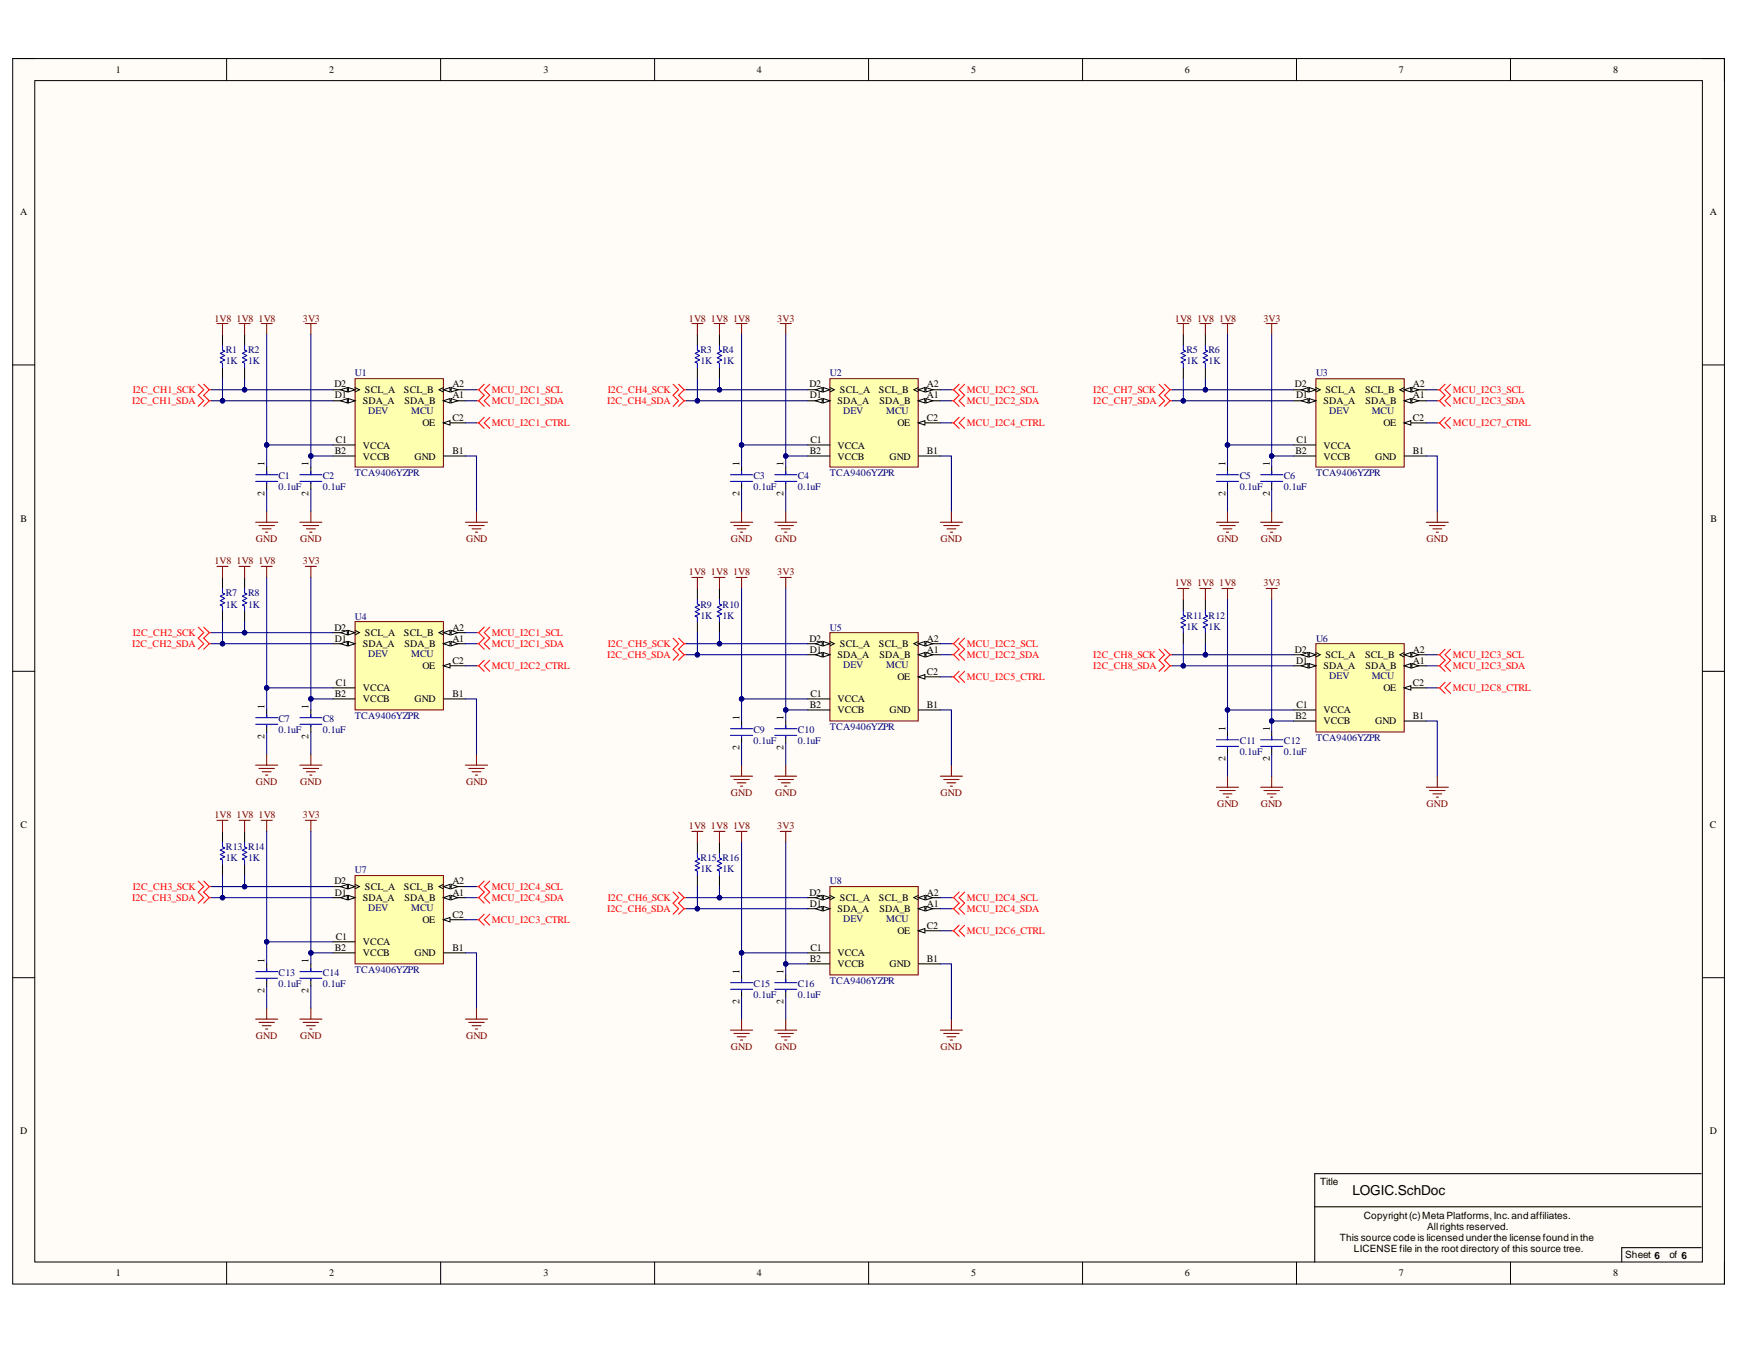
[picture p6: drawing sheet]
<svg xmlns="http://www.w3.org/2000/svg" width="279mm" height="216mm" viewBox="0 0 279 216" stroke-linecap="round" stroke-linejoin="round" font-family="sans-serif">
<defs><g id="words">
<text font-size="2.2" x="217.2" y="191.8">LOGIC.SchDoc</text>
<g font-size="1.6">
<text x="18.6" y="11.7">1</text>
<text x="52.9" y="11.7">2</text>
<text x="87.3" y="11.7">3</text>
<text x="121.5" y="11.7">4</text>
<text x="155.9" y="11.7">5</text>
<text x="190.3" y="11.7">6</text>
<text x="224.6" y="11.7">7</text>
<text x="259" y="11.7">8</text>
<text x="3.2" y="34.6">A</text>
<text x="274.6" y="34.6">A</text>
<text x="53.7" y="62.2">D2</text>
<text x="53.8" y="64">D1</text>
<text x="58.3" y="64.9">SDA_A</text>
<text x="58.6" y="63.1">SCL_A</text>
<text x="64.9" y="63.1">SCL_B</text>
<text x="64.9" y="64.9">SDA_B</text>
<text x="72.6" y="64">A1</text>
<text x="72.6" y="62.2">A2</text>
<text x="130" y="62.2">D2</text>
<text x="130.1" y="64">D1</text>
<text x="134.5" y="64.9">SDA_A</text>
<text x="134.9" y="63.1">SCL_A</text>
<text x="141.1" y="63.1">SCL_B</text>
<text x="141.2" y="64.9">SDA_B</text>
<text x="148.8" y="64">A1</text>
<text x="148.8" y="62.2">A2</text>
<text x="207.9" y="62.2">D2</text>
<text x="208.1" y="64">D1</text>
<text x="212.5" y="64.9">SDA_A</text>
<text x="212.8" y="63.1">SCL_A</text>
<text x="219.2" y="63.1">SCL_B</text>
<text x="219.3" y="64.9">SDA_B</text>
<text x="226.9" y="64">A1</text>
<text x="226.9" y="62.2">A2</text>
<text x="54" y="71.1">C1</text>
<text x="58.3" y="72">VCCA</text>
<text x="67.8" y="68.4">OE</text>
<text x="72.6" y="67.5">C2</text>
<text x="130.1" y="71.1">C1</text>
<text x="134.5" y="72">VCCA</text>
<text x="144.1" y="68.4">OE</text>
<text x="148.8" y="67.5">C2</text>
<text x="208.2" y="71.1">C1</text>
<text x="212.5" y="72">VCCA</text>
<text x="222.1" y="68.4">OE</text>
<text x="226.9" y="67.5">C2</text>
<text x="42.5" y="74.8" transform="rotate(-90 42.5 74.8)">1</text>
<text x="49.6" y="74.8" transform="rotate(-90 49.6 74.8)">1</text>
<text x="53.8" y="72.8">B2</text>
<text x="58.3" y="73.8">VCCB</text>
<text x="66.6" y="73.8">GND</text>
<text x="72.6" y="72.8">B1</text>
<text x="118.7" y="74.8" transform="rotate(-90 118.7 74.8)">1</text>
<text x="125.8" y="74.8" transform="rotate(-90 125.8 74.8)">1</text>
<text x="130.1" y="72.8">B2</text>
<text x="134.5" y="73.8">VCCB</text>
<text x="142.8" y="73.8">GND</text>
<text x="148.8" y="72.8">B1</text>
<text x="196.8" y="74.8" transform="rotate(-90 196.8 74.8)">1</text>
<text x="203.9" y="74.8" transform="rotate(-90 203.9 74.8)">1</text>
<text x="208" y="72.8">B2</text>
<text x="212.5" y="73.8">VCCB</text>
<text x="220.8" y="73.8">GND</text>
<text x="226.9" y="72.8">B1</text>
<text x="3.3" y="83.7">B</text>
<text x="42.5" y="79.6" transform="rotate(-90 42.5 79.6)">2</text>
<text x="49.6" y="79.6" transform="rotate(-90 49.6 79.6)">2</text>
<text x="118.7" y="79.6" transform="rotate(-90 118.7 79.6)">2</text>
<text x="125.8" y="79.6" transform="rotate(-90 125.8 79.6)">2</text>
<text x="196.8" y="79.6" transform="rotate(-90 196.8 79.6)">2</text>
<text x="203.9" y="79.6" transform="rotate(-90 203.9 79.6)">2</text>
<text x="274.7" y="83.7">B</text>
<text x="53.7" y="101.2">D2</text>
<text x="72.6" y="101.2">A2</text>
<text x="53.8" y="103">D1</text>
<text x="58.3" y="103.9">SDA_A</text>
<text x="58.6" y="102.1">SCL_A</text>
<text x="64.9" y="102.1">SCL_B</text>
<text x="64.9" y="103.9">SDA_B</text>
<text x="67.8" y="107.4">OE</text>
<text x="72.6" y="103">A1</text>
<text x="72.6" y="106.6">C2</text>
<text x="130" y="103">D2</text>
<text x="130.1" y="104.8">D1</text>
<text x="134.5" y="105.6">SDA_A</text>
<text x="134.9" y="103.9">SCL_A</text>
<text x="141.1" y="103.9">SCL_B</text>
<text x="141.2" y="105.6">SDA_B</text>
<text x="148.8" y="104.8">A1</text>
<text x="148.8" y="103">A2</text>
<text x="207.9" y="104.8">D2</text>
<text x="208.1" y="106.6">D1</text>
<text x="212.5" y="107.4">SDA_A</text>
<text x="212.8" y="105.6">SCL_A</text>
<text x="219.2" y="105.6">SCL_B</text>
<text x="219.3" y="107.4">SDA_B</text>
<text x="226.9" y="106.6">A1</text>
<text x="226.9" y="104.8">A2</text>
<text x="42.5" y="113.7" transform="rotate(-90 42.5 113.7)">1</text>
<text x="49.6" y="113.7" transform="rotate(-90 49.6 113.7)">1</text>
<text x="53.8" y="111.9">B2</text>
<text x="54" y="110.1">C1</text>
<text x="58.3" y="112.7">VCCB</text>
<text x="58.3" y="111">VCCA</text>
<text x="66.6" y="112.7">GND</text>
<text x="72.6" y="111.9">B1</text>
<text x="130.1" y="113.6">B2</text>
<text x="130.1" y="111.9">C1</text>
<text x="134.5" y="112.7">VCCA</text>
<text x="144.1" y="109.2">OE</text>
<text x="148.8" y="113.6">B1</text>
<text x="148.8" y="108.3">C2</text>
<text x="208.2" y="113.6">C1</text>
<text x="222.1" y="111">OE</text>
<text x="226.9" y="110.1">C2</text>
<text x="42.5" y="118.6" transform="rotate(-90 42.5 118.6)">2</text>
<text x="49.6" y="118.6" transform="rotate(-90 49.6 118.6)">2</text>
<text x="118.7" y="115.5" transform="rotate(-90 118.7 115.5)">1</text>
<text x="125.8" y="115.5" transform="rotate(-90 125.8 115.5)">1</text>
<text x="134.5" y="114.5">VCCB</text>
<text x="142.8" y="114.5">GND</text>
<text x="196.8" y="117.3" transform="rotate(-90 196.8 117.3)">1</text>
<text x="203.9" y="117.3" transform="rotate(-90 203.9 117.3)">1</text>
<text x="208" y="115.3">B2</text>
<text x="212.5" y="116.3">VCCB</text>
<text x="212.5" y="114.5">VCCA</text>
<text x="220.8" y="116.3">GND</text>
<text x="226.9" y="115.3">B1</text>
<text x="118.7" y="120.3" transform="rotate(-90 118.7 120.3)">2</text>
<text x="125.8" y="120.3" transform="rotate(-90 125.8 120.3)">2</text>
<text x="196.8" y="122.1" transform="rotate(-90 196.8 122.1)">2</text>
<text x="203.9" y="122.1" transform="rotate(-90 203.9 122.1)">2</text>
<text x="3.3" y="132.9">C</text>
<text x="274.6" y="132.9">C</text>
<text x="53.7" y="142">D2</text>
<text x="53.8" y="143.7">D1</text>
<text x="58.6" y="142.8">SCL_A</text>
<text x="64.9" y="142.8">SCL_B</text>
<text x="72.6" y="143.7">A1</text>
<text x="72.6" y="142">A2</text>
<text x="130" y="143.7">D2</text>
<text x="148.8" y="143.7">A2</text>
<text x="58.3" y="144.6">SDA_A</text>
<text x="64.9" y="144.6">SDA_B</text>
<text x="67.8" y="148.1">OE</text>
<text x="72.6" y="147.3">C2</text>
<text x="130.1" y="145.5">D1</text>
<text x="134.5" y="146.4">SDA_A</text>
<text x="134.9" y="144.6">SCL_A</text>
<text x="141.1" y="144.6">SCL_B</text>
<text x="141.2" y="146.4">SDA_B</text>
<text x="144.1" y="149.9">OE</text>
<text x="148.8" y="145.5">A1</text>
<text x="148.8" y="149.1">C2</text>
<text x="42.5" y="154.6" transform="rotate(-90 42.5 154.6)">1</text>
<text x="49.6" y="154.6" transform="rotate(-90 49.6 154.6)">1</text>
<text x="53.8" y="152.6">B2</text>
<text x="54" y="150.8">C1</text>
<text x="58.3" y="153.5">VCCB</text>
<text x="58.3" y="151.7">VCCA</text>
<text x="66.6" y="153.5">GND</text>
<text x="72.6" y="152.6">B1</text>
<text x="130.1" y="154.4">B2</text>
<text x="130.1" y="152.6">C1</text>
<text x="134.5" y="155.2">VCCB</text>
<text x="134.5" y="153.5">VCCA</text>
<text x="142.8" y="155.2">GND</text>
<text x="148.8" y="154.4">B1</text>
<text x="42.5" y="159.4" transform="rotate(-90 42.5 159.4)">2</text>
<text x="49.6" y="159.4" transform="rotate(-90 49.6 159.4)">2</text>
<text x="118.7" y="161.2" transform="rotate(-90 118.7 161.2)">2</text>
<text x="118.7" y="156.3" transform="rotate(-90 118.7 156.3)">1</text>
<text x="125.8" y="161.2" transform="rotate(-90 125.8 161.2)">2</text>
<text x="125.8" y="156.3" transform="rotate(-90 125.8 156.3)">1</text>
<text x="3.2" y="182">D</text>
<text x="274.6" y="182">D</text>
<text x="212" y="190.2">Title</text>
<text x="219" y="195.7">Copyright(c)Meta Platforms,Inc.and affiliates.</text>
<text x="229.2" y="197.5">Allrights reserved.</text>
<text x="215.1" y="199.2">This source code is licensed underthe license found in the</text>
<text x="217.4" y="201">LICENSE file in the root directory of this source tree.</text>
<text x="261" y="201.9">Sheet 6</text>
<text x="268.1" y="201.9">of 6</text>
<text x="18.6" y="204.8">1</text>
<text x="52.9" y="204.8">2</text>
<text x="87.3" y="204.8">3</text>
<text x="121.5" y="204.8">4</text>
<text x="155.9" y="204.8">5</text>
<text x="190.3" y="204.8">6</text>
<text x="224.6" y="204.8">7</text>
<text x="259" y="204.8">8</text>
</g>
<g font-size="1.6" fill="#800000">
<text x="34.4" y="51.6">1V8</text>
<text x="38" y="51.6">1V8</text>
<text x="41.5" y="51.6">1V8</text>
<text x="48.6" y="51.6">3V3</text>
<text x="110.6" y="51.6">1V8</text>
<text x="114.2" y="51.6">1V8</text>
<text x="117.7" y="51.6">1V8</text>
<text x="124.8" y="51.6">3V3</text>
<text x="188.7" y="51.6">1V8</text>
<text x="192.2" y="51.6">1V8</text>
<text x="195.8" y="51.6">1V8</text>
<text x="202.9" y="51.6">3V3</text>
<text x="41.1" y="87">GND</text>
<text x="48.2" y="87">GND</text>
<text x="74.8" y="87">GND</text>
<text x="117.4" y="87">GND</text>
<text x="124.5" y="87">GND</text>
<text x="151" y="87">GND</text>
<text x="195.4" y="87">GND</text>
<text x="202.4" y="87">GND</text>
<text x="229.1" y="87">GND</text>
<text x="34.4" y="90.6">1V8</text>
<text x="38" y="90.6">1V8</text>
<text x="41.5" y="90.6">1V8</text>
<text x="48.6" y="90.6">3V3</text>
<text x="110.6" y="92.4">1V8</text>
<text x="114.2" y="92.4">1V8</text>
<text x="117.7" y="92.4">1V8</text>
<text x="124.8" y="92.4">3V3</text>
<text x="188.7" y="94.1">1V8</text>
<text x="192.2" y="94.1">1V8</text>
<text x="195.8" y="94.1">1V8</text>
<text x="202.9" y="94.1">3V3</text>
<text x="41.1" y="126">GND</text>
<text x="48.2" y="126">GND</text>
<text x="74.8" y="126">GND</text>
<text x="34.4" y="131.3">1V8</text>
<text x="38" y="131.3">1V8</text>
<text x="41.5" y="131.3">1V8</text>
<text x="48.6" y="131.3">3V3</text>
<text x="117.4" y="127.8">GND</text>
<text x="124.5" y="127.8">GND</text>
<text x="151" y="127.8">GND</text>
<text x="195.4" y="129.5">GND</text>
<text x="202.4" y="129.5">GND</text>
<text x="229.1" y="129.5">GND</text>
<text x="110.6" y="133.1">1V8</text>
<text x="114.2" y="133.1">1V8</text>
<text x="117.7" y="133.1">1V8</text>
<text x="124.8" y="133.1">3V3</text>
<text x="41.1" y="166.8">GND</text>
<text x="48.2" y="166.8">GND</text>
<text x="74.8" y="166.8">GND</text>
<text x="117.4" y="168.6">GND</text>
<text x="124.5" y="168.6">GND</text>
<text x="151" y="168.6">GND</text>
</g>
<g font-size="1.6" fill="#000080">
<text x="36.3" y="56.7">R1</text>
<text x="36.3" y="58.5">1K</text>
<text x="39.8" y="56.7">R2</text>
<text x="39.8" y="58.5">1K</text>
<text x="112.5" y="56.7">R3</text>
<text x="112.5" y="58.5">1K</text>
<text x="116" y="56.7">R4</text>
<text x="116" y="58.5">1K</text>
<text x="190.5" y="56.7">R5</text>
<text x="190.5" y="58.5">1K</text>
<text x="194.1" y="56.7">R6</text>
<text x="194.1" y="58.5">1K</text>
<text x="57" y="60.4">U1</text>
<text x="133.3" y="60.4">U2</text>
<text x="211.3" y="60.4">U3</text>
<text x="59.1" y="66.5">DEV</text>
<text x="66" y="66.5">MCU</text>
<text x="135.4" y="66.5">DEV</text>
<text x="142.3" y="66.5">MCU</text>
<text x="213.4" y="66.5">DEV</text>
<text x="220.3" y="66.5">MCU</text>
<text x="44.7" y="76.9">C1</text>
<text x="51.8" y="76.9">C2</text>
<text x="57" y="76.4">TCA9406YZPR</text>
<text x="121" y="76.9">C3</text>
<text x="128.1" y="76.9">C4</text>
<text x="133.3" y="76.4">TCA9406YZPR</text>
<text x="199.1" y="76.9">C5</text>
<text x="206.2" y="76.9">C6</text>
<text x="211.3" y="76.4">TCA9406YZPR</text>
<text x="44.7" y="78.7">0.1uF</text>
<text x="51.8" y="78.7">0.1uF</text>
<text x="121" y="78.7">0.1uF</text>
<text x="128.1" y="78.7">0.1uF</text>
<text x="199.1" y="78.7">0.1uF</text>
<text x="206.2" y="78.7">0.1uF</text>
<text x="36.3" y="95.7">R7</text>
<text x="39.8" y="95.7">R8</text>
<text x="36.3" y="97.5">1K</text>
<text x="39.8" y="97.5">1K</text>
<text x="57" y="99.5">U4</text>
<text x="112.5" y="97.5">R9</text>
<text x="112.5" y="99.3">1K</text>
<text x="116" y="97.5">R10</text>
<text x="116" y="99.3">1K</text>
<text x="133.3" y="101.2">U5</text>
<text x="190.5" y="99.3">R11 R12</text>
<text x="190.5" y="101.1">1K</text>
<text x="194.1" y="101.1">1K</text>
<text x="59.1" y="105.5">DEV</text>
<text x="66" y="105.5">MCU</text>
<text x="135.4" y="107.2">DEV</text>
<text x="142.3" y="107.2">MCU</text>
<text x="211.3" y="103">U6</text>
<text x="213.4" y="109">DEV</text>
<text x="220.3" y="109">MCU</text>
<text x="44.7" y="115.9">C7</text>
<text x="44.7" y="117.7">0.1uF</text>
<text x="51.8" y="115.9">C8</text>
<text x="51.8" y="117.7">0.1uF</text>
<text x="57" y="115.3">TCA9406YZPR</text>
<text x="121" y="117.7">C9</text>
<text x="121" y="119.5">0.1uF</text>
<text x="128.1" y="117.7">C10</text>
<text x="128.1" y="119.5">0.1uF</text>
<text x="133.3" y="117.1">TCA9406YZPR</text>
<text x="199.1" y="119.5">C11</text>
<text x="206.2" y="119.5">C12</text>
<text x="211.3" y="118.9">TCA9406YZPR</text>
<text x="199.1" y="121.3">0.1uF</text>
<text x="206.2" y="121.3">0.1uF</text>
<text x="36.3" y="136.5">R13 R14</text>
<text x="36.3" y="138.3">1K</text>
<text x="39.8" y="138.3">1K</text>
<text x="57" y="140.2">U7</text>
<text x="112.5" y="138.3">R15 R16</text>
<text x="112.5" y="140">1K</text>
<text x="116" y="140">1K</text>
<text x="133.3" y="142">U8</text>
<text x="59.1" y="146.2">DEV</text>
<text x="66" y="146.2">MCU</text>
<text x="135.4" y="148">DEV</text>
<text x="142.3" y="148">MCU</text>
<text x="44.7" y="156.7">C13</text>
<text x="44.7" y="158.5">0.1uF</text>
<text x="51.8" y="156.7">C14</text>
<text x="51.8" y="158.5">0.1uF</text>
<text x="57" y="156.2">TCA9406YZPR</text>
<text x="121" y="158.5">C15</text>
<text x="121" y="160.2">0.1uF</text>
<text x="128.1" y="158.5">C16</text>
<text x="128.1" y="160.2">0.1uF</text>
<text x="133.3" y="157.9">TCA9406YZPR</text>
</g>
<g font-size="1.6" fill="#f00">
<text x="21.2" y="64.9">I2C_CH1_SDA</text>
<text x="21.3" y="63.1">I2C_CH1_SCK</text>
<text x="79" y="63.1">MCU_I2C1_SCL</text>
<text x="79" y="64.9">MCU_I2C1_SDA</text>
<text x="97.5" y="64.9">I2C_CH4_SDA</text>
<text x="97.6" y="63.1">I2C_CH4_SCK</text>
<text x="155.3" y="63.1">MCU_I2C2_SCL</text>
<text x="155.3" y="64.9">MCU_I2C2_SDA</text>
<text x="175.6" y="63.1">I2C_CH7_SCK</text>
<text x="175.6" y="64.9">I2C_CH7_SDA</text>
<text x="233.3" y="63.1">MCU_I2C3_SCL</text>
<text x="233.3" y="64.9">MCU_I2C3_SDA</text>
<text x="79" y="68.4">MCU_I2C1_CTRL</text>
<text x="155.3" y="68.4">MCU_I2C4_CTRL</text>
<text x="233.3" y="68.4">MCU_I2C7_CTRL</text>
<text x="21.2" y="103.9">I2C_CH2_SDA</text>
<text x="21.3" y="102.1">I2C_CH2_SCK</text>
<text x="79" y="107.4">MCU_I2C2_CTRL</text>
<text x="79" y="102.1">MCU_I2C1_SCL</text>
<text x="79" y="103.9">MCU_I2C1_SDA</text>
<text x="97.5" y="105.6">I2C_CH5_SDA</text>
<text x="97.6" y="103.9">I2C_CH5_SCK</text>
<text x="155.3" y="103.9">MCU_I2C2_SCL</text>
<text x="155.3" y="105.6">MCU_I2C2_SDA</text>
<text x="175.6" y="105.6">I2C_CH8_SCK</text>
<text x="175.6" y="107.4">I2C_CH8_SDA</text>
<text x="233.3" y="105.6">MCU_I2C3_SCL</text>
<text x="233.3" y="107.4">MCU_I2C3_SDA</text>
<text x="155.3" y="109.2">MCU_I2C5_CTRL</text>
<text x="233.3" y="111">MCU_I2C8_CTRL</text>
<text x="21.3" y="142.8">I2C_CH3_SCK</text>
<text x="79" y="142.8">MCU_I2C4_SCL</text>
<text x="21.2" y="144.6">I2C_CH3_SDA</text>
<text x="79" y="148.1">MCU_I2C3_CTRL</text>
<text x="79" y="144.6">MCU_I2C4_SDA</text>
<text x="97.5" y="146.4">I2C_CH6_SDA</text>
<text x="97.6" y="144.6">I2C_CH6_SCK</text>
<text x="155.3" y="149.9">MCU_I2C6_CTRL</text>
<text x="155.3" y="144.6">MCU_I2C4_SCL</text>
<text x="155.3" y="146.4">MCU_I2C4_SDA</text>
</g>
</g></defs>
<path d="M2 9.4h274.9v196.7h-274.9z" fill-rule="evenodd" fill="#fffcf8"/>
<path d="M2 9.4h274.9v196.7h-274.9z" fill="none" stroke="#000" stroke-width=".16"/>
<path d="M5.6 12.9h267.8v189.7h-267.8z" fill-rule="evenodd" fill="#fffcf8"/>
<g fill="none" stroke="#000" stroke-width=".16">
<path d="M2 9.4h3.6M5.6 12.9h267.8v189.7h-267.8zM36.4 9.4v3.5M70.8 9.4v3.5M105.1 9.4v3.5M139.5 9.4v3.5M173.8 9.4v3.5M208.2 9.4v3.5M242.5 9.4v3.5M273.4 9.4h3.5v3.5M2 58.6h3.6M273.4 58.6h3.5"/>
<path d="M2 107.8h3.6M273.4 107.8h3.5M2 156.9h3.6M273.4 156.9h3.5M36.4 202.6v3.5M70.8 202.6v3.5M105.1 202.6v3.5M139.5 202.6v3.5M173.8 202.6v3.5M208.2 202.6v3.5M242.5 202.6v3.5M276.9 202.6v3.5"/>
</g>
<path d="M76.5 62.6h.4M76.5 64.3h.4M76.5 67.9h.4M76.9 62.6l.9 .9-.9 .8M76.9 64.3l.9 .9M76.9 67.9l.9 .9M77.8 61.7l-.9 .9M77.8 67l-.9 .9M78.6 61.7l-.8 .9 .8 .9-.8 .8 .8 .9M78.6 67l-.8 .9 .8 .9" fill="none" stroke="#f00" stroke-width=".17"/>
<path d="M57 60.8h14.2v14.2h-14.2z" fill-rule="evenodd" fill="#ffffb0"/>
<path d="M57 60.8h14.2v14.2h-14.2z" fill="none" stroke="#800000" stroke-width=".16"/>
<path d="M71.2 64.3h3.5" fill="none" stroke="#000" stroke-width=".17"/>
<path d="M71.2 64.3l1.1-.3v.7z" fill="#f8fcff"/>
<path d="M71.2 64.3l1.1-.3v.7z" fill="none" stroke="#000" stroke-width=".16"/>
<path d="M72.4 64l1.1 .3-1.1 .4z" fill="#f8fcff"/>
<path d="M72.4 64l1.1 .3-1.1 .4z" fill="none" stroke="#000" stroke-width=".16"/>
<path d="M71.2 62.6h3.5" fill="none" stroke="#000" stroke-width=".17"/>
<path d="M71.2 62.6l1.1-.4v.7z" fill="#f8fcff"/>
<path d="M71.2 62.6l1.1-.4v.7z" fill="none" stroke="#000" stroke-width=".16"/>
<path d="M72.4 62.2l1.1 .4-1.1 .3z" fill="#f8fcff"/>
<path d="M71.2 62.2l-.7 .4 .7 .3M72.4 62.2l1.1 .4-1.1 .3z" fill="none" stroke="#000" stroke-width=".16"/>
<path d="M53.5 73.2h3.5M53.5 71.4h3.5M71.2 73.2h3.5M71.2 67.9h3.5" fill="none" stroke="#000" stroke-width=".17"/>
<path d="M71.2 67.9l1.1-.4v.7z" fill="#f8fcff"/>
<path d="M71.2 67.9l1.1-.4v.7z" fill="none" stroke="#000" stroke-width=".16"/>
<path d="M53.5 64.3h3.5" fill="none" stroke="#000" stroke-width=".17"/>
<path d="M55.9 64l1.1 .3-1.1 .4z" fill="#f8fcff"/>
<path d="M55.9 64l1.1 .3-1.1 .4z" fill="none" stroke="#000" stroke-width=".16"/>
<path d="M54.7 64.3l1.1-.3v.7z" fill="#f8fcff"/>
<path d="M54.7 64.3l1.1-.3v.7z" fill="none" stroke="#000" stroke-width=".16"/>
<path d="M53.5 62.6h3.5" fill="none" stroke="#000" stroke-width=".17"/>
<path d="M55.9 62.2l1.1 .4-1.1 .3z" fill="#f8fcff"/>
<path d="M55.9 62.2l1.1 .4-1.1 .3z" fill="none" stroke="#000" stroke-width=".16"/>
<path d="M54.7 62.6l1.1-.4v.7z" fill="#f8fcff"/>
<path d="M54.7 62.6l1.1-.4v.7zM57 62.2l.7 .4-.7 .3" fill="none" stroke="#000" stroke-width=".16"/>
<g fill="none" stroke="#f00" stroke-width=".17">
<path d="M152.8 62.6h.3M152.8 64.3h.3M153.1 62.6l.9 .9-.9 .8M153.1 64.3l.9 .9M154 61.7l-.9 .9M154.9 61.7l-.9 .9 .9 .9-.9 .8 .9 .9M230.8 62.6h.4M230.8 64.3h.4M231.2 62.6l.8 .9-.8 .8M231.2 64.3l.8 .9M232 61.7l-.8 .9M232.9 61.7l-.9 .9 .9 .9-.9 .8 .9 .9"/>
<path d="M76.5 106.9h.4M76.9 106.9l.9 .9M77.8 106l-.9 .9M78.6 106l-.8 .9 .8 .9"/>
</g>
<path d="M35.7 53.7v1.8M35.7 59v1.8M39.3 53.7v1.8M39.3 59v1.8M42.8 75v1.2M42.8 77.5v1M49.9 75v1.2M49.9 77.5v1" fill="none" stroke="#000" stroke-width=".17"/>
<path d="M35.7 55.5v.7l.4 .2-.7 .3 .7 .4-.7 .3 .7 .4-.7 .3 .3 .2v.7M39.3 55.5v.7l.3 .2-.7 .3 .7 .4-.7 .3 .7 .4-.7 .3 .4 .2v.7M41.1 76.2h3.5M41.1 77.3h3.5M42.8 75.7v.5M42.8 77.5v.1M48.1 76.2h3.6M48.1 77.3h3.6M49.9 75.7v.5M49.9 77.5v.1" fill="none" stroke="#00f" stroke-width=".17"/>
<g fill="none" stroke="#800000" stroke-width=".17">
<path d="M34.8 51.9h1.8M35.7 51.9v1.8M38.4 51.9h1.8M39.3 51.9v1.8M41.9 51.9h1.8M42.8 51.9v1.8M49 51.9h1.8M49.9 51.9v1.8M41.1 83.8h3.5M41.6 84.4h2.5M42.1 84.9h1.4M42.6 85.4h.4"/>
<path d="M42.8 82.1v1.7M48.1 83.8h3.6M48.7 84.4h2.5M49.2 84.9h1.4M49.7 85.4h.4M49.9 82.1v1.7M74.7 83.8h3.6M75.3 84.4h2.5M75.8 84.9h1.4M76.3 85.4h.4M76.5 82.1v1.7"/>
</g>
<path d="M57 99.8h14.2v14.2h-14.2z" fill-rule="evenodd" fill="#ffffb0"/>
<path d="M57 99.8h14.2v14.2h-14.2z" fill="none" stroke="#800000" stroke-width=".16"/>
<path d="M71.2 103.3h3.5" fill="none" stroke="#000" stroke-width=".17"/>
<path d="M71.2 103.3l1.1-.3v.7z" fill="#f8fcff"/>
<path d="M71.2 103.3l1.1-.3v.7z" fill="none" stroke="#000" stroke-width=".16"/>
<path d="M72.4 103l1.1 .3-1.1 .4z" fill="#f8fcff"/>
<path d="M72.4 103l1.1 .3-1.1 .4z" fill="none" stroke="#000" stroke-width=".16"/>
<path d="M71.2 101.6h3.5" fill="none" stroke="#000" stroke-width=".17"/>
<path d="M71.2 101.6l1.1-.4v.7z" fill="#f8fcff"/>
<path d="M71.2 101.6l1.1-.4v.7z" fill="none" stroke="#000" stroke-width=".16"/>
<path d="M72.4 101.2l1.1 .4-1.1 .3z" fill="#f8fcff"/>
<path d="M71.2 101.2l-.7 .4 .7 .3M72.4 101.2l1.1 .4-1.1 .3z" fill="none" stroke="#000" stroke-width=".16"/>
<path d="M53.5 112.2h3.5M53.5 110.4h3.5M71.2 112.2h3.5M71.2 106.9h3.5" fill="none" stroke="#000" stroke-width=".17"/>
<path d="M71.2 106.9l1.1-.4v.7z" fill="#f8fcff"/>
<path d="M71.2 106.9l1.1-.4v.7z" fill="none" stroke="#000" stroke-width=".16"/>
<path d="M53.5 103.3h3.5" fill="none" stroke="#000" stroke-width=".17"/>
<path d="M55.9 103l1.1 .3-1.1 .4z" fill="#f8fcff"/>
<path d="M55.9 103l1.1 .3-1.1 .4z" fill="none" stroke="#000" stroke-width=".16"/>
<path d="M54.7 103.3l1.1-.3v.7z" fill="#f8fcff"/>
<path d="M54.7 103.3l1.1-.3v.7z" fill="none" stroke="#000" stroke-width=".16"/>
<path d="M53.5 101.6h3.5" fill="none" stroke="#000" stroke-width=".17"/>
<path d="M55.9 101.2l1.1 .4-1.1 .3z" fill="#f8fcff"/>
<path d="M55.9 101.2l1.1 .4-1.1 .3z" fill="none" stroke="#000" stroke-width=".16"/>
<path d="M54.7 101.6l1.1-.4v.7z" fill="#f8fcff"/>
<path d="M54.7 101.6l1.1-.4v.7zM57 101.2l.7 .4-.7 .3" fill="none" stroke="#000" stroke-width=".16"/>
<path d="M35.7 92.7v1.8M35.7 98v1.8M39.3 92.7v1.8M39.3 98v1.8M42.8 114v1.2M42.8 116.4v1.1M49.9 114v1.2M49.9 116.4v1.1" fill="none" stroke="#000" stroke-width=".17"/>
<path d="M35.7 94.5v.7l.4 .2-.7 .3 .7 .4-.7 .3 .7 .4-.7 .3 .3 .2v.7M39.3 94.5v.7l.3 .2-.7 .3 .7 .4-.7 .3 .7 .4-.7 .3 .4 .2v.7M41.1 115.2h3.5M41.1 116.3h3.5M42.8 114.7v.5M42.8 116.4v.2M48.1 115.2h3.6M48.1 116.3h3.6M49.9 114.7v.5M49.9 116.4v.2" fill="none" stroke="#00f" stroke-width=".17"/>
<g fill="none" stroke="#800000" stroke-width=".17">
<path d="M34.8 90.9h1.8M35.7 90.9v1.8M38.4 90.9h1.8M39.3 90.9v1.8M41.9 90.9h1.8M42.8 90.9v1.8M49 90.9h1.8M49.9 90.9v1.8M41.1 122.8h3.5M41.6 123.4h2.5M42.1 123.9h1.4M42.6 124.4h.4"/>
<path d="M42.8 121v1.8M48.1 122.8h3.6M48.7 123.4h2.5M49.2 123.9h1.4M49.7 124.4h.4M49.9 121v1.8M74.7 122.8h3.6M75.3 123.4h2.5M75.8 123.9h1.4M76.3 124.4h.4M76.5 121v1.8"/>
</g>
<path d="M57 140.5h14.2v14.2h-14.2z" fill-rule="evenodd" fill="#ffffb0"/>
<path d="M57 140.5h14.2v14.2h-14.2z" fill="none" stroke="#800000" stroke-width=".16"/>
<path d="M71.2 144.1h3.5" fill="none" stroke="#000" stroke-width=".17"/>
<path d="M71.2 144.1l1.1-.4v.7z" fill="#f8fcff"/>
<path d="M71.2 144.1l1.1-.4v.7z" fill="none" stroke="#000" stroke-width=".16"/>
<path d="M72.4 143.7l1.1 .4-1.1 .3z" fill="#f8fcff"/>
<path d="M72.4 143.7l1.1 .4-1.1 .3z" fill="none" stroke="#000" stroke-width=".16"/>
<path d="M71.2 142.3h3.5" fill="none" stroke="#000" stroke-width=".17"/>
<path d="M71.2 142.3l1.1-.3v.7z" fill="#f8fcff"/>
<path d="M71.2 142.3l1.1-.3v.7z" fill="none" stroke="#000" stroke-width=".16"/>
<path d="M72.4 142l1.1 .3-1.1 .4z" fill="#f8fcff"/>
<path d="M71.2 142l-.7 .3 .7 .4M72.4 142l1.1 .3-1.1 .4z" fill="none" stroke="#000" stroke-width=".16"/>
<path d="M53.5 153h3.5M53.5 151.2h3.5M71.2 153h3.5M71.2 147.6h3.5" fill="none" stroke="#000" stroke-width=".17"/>
<path d="M71.2 147.6l1.1-.3v.7z" fill="#f8fcff"/>
<path d="M71.2 147.6l1.1-.3v.7z" fill="none" stroke="#000" stroke-width=".16"/>
<path d="M53.5 144.1h3.5" fill="none" stroke="#000" stroke-width=".17"/>
<path d="M55.9 143.7l1.1 .4-1.1 .3z" fill="#f8fcff"/>
<path d="M55.9 143.7l1.1 .4-1.1 .3z" fill="none" stroke="#000" stroke-width=".16"/>
<path d="M54.7 144.1l1.1-.4v.7z" fill="#f8fcff"/>
<path d="M54.7 144.1l1.1-.4v.7z" fill="none" stroke="#000" stroke-width=".16"/>
<path d="M53.5 142.3h3.5" fill="none" stroke="#000" stroke-width=".17"/>
<path d="M55.9 142l1.1 .3-1.1 .4z" fill="#f8fcff"/>
<path d="M55.9 142l1.1 .3-1.1 .4z" fill="none" stroke="#000" stroke-width=".16"/>
<path d="M54.7 142.3l1.1-.3v.7z" fill="#f8fcff"/>
<path d="M54.7 142.3l1.1-.3v.7zM57 142l.7 .3-.7 .4" fill="none" stroke="#000" stroke-width=".16"/>
<path d="M35.7 133.5v1.7M35.7 138.8v1.7M39.3 133.5v1.7M39.3 138.8v1.7M42.8 154.7v1.3M42.8 157.2v1.1M49.9 154.7v1.3M49.9 157.2v1.1" fill="none" stroke="#000" stroke-width=".17"/>
<path d="M35.7 135.2v.7l.4 .2-.7 .4 .7 .3-.7 .4 .7 .3-.7 .4 .3 .2v.7M39.3 135.2v.7l.3 .2-.7 .4 .7 .3-.7 .4 .7 .3-.7 .4 .4 .2v.7M41.1 156h3.5M41.1 157h3.5M42.8 155.4v.6M42.8 157.2v.2M48.1 156h3.6M48.1 157h3.6M49.9 155.4v.6M49.9 157.2v.2" fill="none" stroke="#00f" stroke-width=".17"/>
<g fill="none" stroke="#800000" stroke-width=".17">
<path d="M34.8 131.7h1.8M35.7 131.7v1.8M38.4 131.7h1.8M39.3 131.7v1.8M41.9 131.7h1.8M42.8 131.7v1.8M49 131.7h1.8M49.9 131.7v1.8M41.1 163.6h3.5M41.6 164.1h2.5M42.1 164.6h1.4M42.6 165.2h.4"/>
<path d="M42.8 161.8v1.8M48.1 163.6h3.6M48.7 164.1h2.5M49.2 164.6h1.4M49.7 165.2h.4M49.9 161.8v1.8M74.7 163.6h3.6M75.3 164.1h2.5M75.8 164.6h1.4M76.3 165.2h.4M76.5 161.8v1.8"/>
</g>
<path d="M133.3 60.8h14.1v14.2h-14.1z" fill-rule="evenodd" fill="#ffffb0"/>
<path d="M133.3 60.8h14.1v14.2h-14.1z" fill="none" stroke="#800000" stroke-width=".16"/>
<path d="M147.4 64.3h3.6" fill="none" stroke="#000" stroke-width=".17"/>
<path d="M147.4 64.3l1.1-.3v.7z" fill="#f8fcff"/>
<path d="M147.4 64.3l1.1-.3v.7z" fill="none" stroke="#000" stroke-width=".16"/>
<path d="M148.7 64l1.1 .3-1.1 .4z" fill="#f8fcff"/>
<path d="M148.7 64l1.1 .3-1.1 .4z" fill="none" stroke="#000" stroke-width=".16"/>
<path d="M147.4 62.6h3.6" fill="none" stroke="#000" stroke-width=".17"/>
<path d="M147.4 62.6l1.1-.4v.7z" fill="#f8fcff"/>
<path d="M147.4 62.6l1.1-.4v.7z" fill="none" stroke="#000" stroke-width=".16"/>
<path d="M148.7 62.2l1.1 .4-1.1 .3z" fill="#f8fcff"/>
<path d="M147.4 62.2l-.7 .4 .7 .3M148.7 62.2l1.1 .4-1.1 .3z" fill="none" stroke="#000" stroke-width=".16"/>
<path d="M129.7 73.2h3.6M129.7 71.4h3.6M147.4 73.2h3.6M147.4 67.9h3.6" fill="none" stroke="#000" stroke-width=".17"/>
<path d="M147.4 67.9l1.1-.4v.7z" fill="#f8fcff"/>
<path d="M147.4 67.9l1.1-.4v.7z" fill="none" stroke="#000" stroke-width=".16"/>
<path d="M129.7 64.3h3.6" fill="none" stroke="#000" stroke-width=".17"/>
<path d="M132.2 64l1.1 .3-1.1 .4z" fill="#f8fcff"/>
<path d="M132.2 64l1.1 .3-1.1 .4z" fill="none" stroke="#000" stroke-width=".16"/>
<path d="M131 64.3l1-.3v.7z" fill="#f8fcff"/>
<path d="M131 64.3l1-.3v.7z" fill="none" stroke="#000" stroke-width=".16"/>
<path d="M129.7 62.6h3.6" fill="none" stroke="#000" stroke-width=".17"/>
<path d="M132.2 62.2l1.1 .4-1.1 .3z" fill="#f8fcff"/>
<path d="M132.2 62.2l1.1 .4-1.1 .3z" fill="none" stroke="#000" stroke-width=".16"/>
<path d="M131 62.6l1-.4v.7z" fill="#f8fcff"/>
<path d="M131 62.6l1-.4v.7zM133.3 62.2l.7 .4-.7 .3" fill="none" stroke="#000" stroke-width=".16"/>
<path d="M112 53.7v1.8M112 59v1.8M115.5 53.7v1.8M115.5 59v1.8M119.1 75v1.2M119.1 77.5v1M126.2 75v1.2M126.2 77.5v1" fill="none" stroke="#000" stroke-width=".17"/>
<path d="M112 55.5v.7l.3 .2-.7 .3 .7 .4-.7 .3 .7 .4-.7 .3 .4 .2v.7M115.5 55.5v.7l.4 .2-.7 .3 .7 .4-.7 .3 .7 .4-.7 .3 .3 .2v.7M117.3 76.2h3.6M117.3 77.3h3.6M119.1 75.7v.5M119.1 77.5v.1M124.4 76.2h3.5M124.4 77.3h3.5M126.2 75.7v.5M126.2 77.5v.1" fill="none" stroke="#00f" stroke-width=".17"/>
<g fill="none" stroke="#800000" stroke-width=".17">
<path d="M111.1 51.9h1.8M112 51.9v1.8M114.6 51.9h1.8M115.5 51.9v1.8M118.2 51.9h1.8M119.1 51.9v1.8M125.3 51.9h1.8M126.2 51.9v1.8M117.3 83.8h3.6M117.8 84.4h2.5M118.4 84.9h1.4M118.9 85.4h.4"/>
<path d="M119.1 82.1v1.7M124.4 83.8h3.5M124.9 84.4h2.5M125.5 84.9h1.4M126 85.4h.3M126.2 82.1v1.7M151 83.8h3.5M151.5 84.4h2.5M152.1 84.9h1.4M152.6 85.4h.3M152.8 82.1v1.7"/>
</g>
<path d="M133.3 101.6h14.1v14.1h-14.1z" fill-rule="evenodd" fill="#ffffb0"/>
<path d="M133.3 101.6h14.1v14.1h-14.1z" fill="none" stroke="#800000" stroke-width=".16"/>
<path d="M147.4 105.1h3.6" fill="none" stroke="#000" stroke-width=".17"/>
<path d="M147.4 105.1l1.1-.4v.8z" fill="#f8fcff"/>
<path d="M147.4 105.1l1.1-.4v.8z" fill="none" stroke="#000" stroke-width=".16"/>
<path d="M148.7 104.7l1.1 .4-1.1 .4z" fill="#f8fcff"/>
<path d="M148.7 104.7l1.1 .4-1.1 .4z" fill="none" stroke="#000" stroke-width=".16"/>
<path d="M147.4 103.3h3.6" fill="none" stroke="#000" stroke-width=".17"/>
<path d="M147.4 103.3l1.1-.3v.7z" fill="#f8fcff"/>
<path d="M147.4 103.3l1.1-.3v.7z" fill="none" stroke="#000" stroke-width=".16"/>
<path d="M148.7 103l1.1 .3-1.1 .4z" fill="#f8fcff"/>
<path d="M147.4 103l-.7 .3 .7 .4M148.7 103l1.1 .3-1.1 .4z" fill="none" stroke="#000" stroke-width=".16"/>
<path d="M129.7 114h3.6M129.7 112.2h3.6M147.4 114h3.6M147.4 108.6h3.6" fill="none" stroke="#000" stroke-width=".17"/>
<path d="M147.4 108.6l1.1-.3v.7z" fill="#f8fcff"/>
<path d="M147.4 108.6l1.1-.3v.7z" fill="none" stroke="#000" stroke-width=".16"/>
<path d="M129.7 105.1h3.6" fill="none" stroke="#000" stroke-width=".17"/>
<path d="M132.2 104.7l1.1 .4-1.1 .4z" fill="#f8fcff"/>
<path d="M132.2 104.7l1.1 .4-1.1 .4z" fill="none" stroke="#000" stroke-width=".16"/>
<path d="M131 105.1l1-.4v.8z" fill="#f8fcff"/>
<path d="M131 105.1l1-.4v.8z" fill="none" stroke="#000" stroke-width=".16"/>
<path d="M129.7 103.3h3.6" fill="none" stroke="#000" stroke-width=".17"/>
<path d="M132.2 103l1.1 .3-1.1 .4z" fill="#f8fcff"/>
<path d="M132.2 103l1.1 .3-1.1 .4z" fill="none" stroke="#000" stroke-width=".16"/>
<path d="M131 103.3l1-.3v.7z" fill="#f8fcff"/>
<path d="M131 103.3l1-.3v.7zM133.3 103l.7 .3-.7 .4" fill="none" stroke="#000" stroke-width=".16"/>
<path d="M112 94.5v1.7M112 99.8v1.8M115.5 94.5v1.7M115.5 99.8v1.8M119.1 115.7v1.3M119.1 118.2v1.1M126.2 115.7v1.3M126.2 118.2v1.1" fill="none" stroke="#000" stroke-width=".17"/>
<path d="M112 96.2v.7l.3 .2-.7 .4 .7 .3-.7 .4 .7 .3-.7 .4 .4 .2v.7M115.5 96.2v.7l.4 .2-.7 .4 .7 .3-.7 .4 .7 .3-.7 .4 .3 .2v.7M117.3 117h3.6M117.3 118h3.6M119.1 116.4v.6M119.1 118.2v.2M124.4 117h3.5M124.4 118h3.5M126.2 116.4v.6M126.2 118.2v.2" fill="none" stroke="#00f" stroke-width=".17"/>
<g fill="none" stroke="#800000" stroke-width=".17">
<path d="M111.1 92.7h1.8M112 92.7v1.8M114.6 92.7h1.8M115.5 92.7v1.8M118.2 92.7h1.8M119.1 92.7v1.8M125.3 92.7h1.8M126.2 92.7v1.8M117.3 124.6h3.6M117.8 125.1h2.5M118.4 125.7h1.4M118.9 126.2h.4"/>
<path d="M119.1 122.8v1.8M124.4 124.6h3.5M124.9 125.1h2.5M125.5 125.7h1.4M126 126.2h.3M126.2 122.8v1.8M151 124.6h3.5M151.5 125.1h2.5M152.1 125.7h1.4M152.6 126.2h.3M152.8 122.8v1.8"/>
</g>
<path d="M133.3 142.3h14.1v14.2h-14.1z" fill-rule="evenodd" fill="#ffffb0"/>
<path d="M133.3 142.3h14.1v14.2h-14.1z" fill="none" stroke="#800000" stroke-width=".16"/>
<path d="M147.4 145.9h3.6" fill="none" stroke="#000" stroke-width=".17"/>
<path d="M147.4 145.9l1.1-.4v.7z" fill="#f8fcff"/>
<path d="M147.4 145.9l1.1-.4v.7z" fill="none" stroke="#000" stroke-width=".16"/>
<path d="M148.7 145.5l1.1 .4-1.1 .3z" fill="#f8fcff"/>
<path d="M148.7 145.5l1.1 .4-1.1 .3z" fill="none" stroke="#000" stroke-width=".16"/>
<path d="M147.4 144.1h3.6" fill="none" stroke="#000" stroke-width=".17"/>
<path d="M147.4 144.1l1.1-.4v.7z" fill="#f8fcff"/>
<path d="M147.4 144.1l1.1-.4v.7z" fill="none" stroke="#000" stroke-width=".16"/>
<path d="M148.7 143.7l1.1 .4-1.1 .3z" fill="#f8fcff"/>
<path d="M147.4 143.7l-.7 .4 .7 .3M148.7 143.7l1.1 .4-1.1 .3z" fill="none" stroke="#000" stroke-width=".16"/>
<path d="M129.7 154.7h3.6M129.7 153h3.6M147.4 154.7h3.6M147.4 149.4h3.6" fill="none" stroke="#000" stroke-width=".17"/>
<path d="M147.4 149.4l1.1-.3v.7z" fill="#f8fcff"/>
<path d="M147.4 149.4l1.1-.3v.7z" fill="none" stroke="#000" stroke-width=".16"/>
<path d="M129.7 145.9h3.6" fill="none" stroke="#000" stroke-width=".17"/>
<path d="M132.2 145.5l1.1 .4-1.1 .3z" fill="#f8fcff"/>
<path d="M132.2 145.5l1.1 .4-1.1 .3z" fill="none" stroke="#000" stroke-width=".16"/>
<path d="M131 145.9l1-.4v.7z" fill="#f8fcff"/>
<path d="M131 145.9l1-.4v.7z" fill="none" stroke="#000" stroke-width=".16"/>
<path d="M129.7 144.1h3.6" fill="none" stroke="#000" stroke-width=".17"/>
<path d="M132.2 143.7l1.1 .4-1.1 .3z" fill="#f8fcff"/>
<path d="M132.2 143.7l1.1 .4-1.1 .3z" fill="none" stroke="#000" stroke-width=".16"/>
<path d="M131 144.1l1-.4v.7z" fill="#f8fcff"/>
<path d="M131 144.1l1-.4v.7zM133.3 143.7l.7 .4-.7 .3" fill="none" stroke="#000" stroke-width=".16"/>
<path d="M112 135.2v1.8M115.5 135.2v1.8M112 140.5v1.8M115.5 140.5v1.8M119.1 156.5v1.2M119.1 159v1M126.2 156.5v1.2M126.2 159v1" fill="none" stroke="#000" stroke-width=".17"/>
<path d="M112 137v.7l.3 .2-.7 .3 .7 .4-.7 .4 .7 .3-.7 .4 .4 .1v.7M115.5 137v.7l.4 .2-.7 .3 .7 .4-.7 .4 .7 .3-.7 .4 .3 .1v.7M117.3 157.7h3.6M117.3 158.8h3.6M119.1 157.2v.5M119.1 159v.2M124.4 157.7h3.5M124.4 158.8h3.5M126.2 157.2v.5M126.2 159v.2" fill="none" stroke="#00f" stroke-width=".17"/>
<g fill="none" stroke="#800000" stroke-width=".17">
<path d="M111.1 133.5h1.8M112 133.5v1.7M114.6 133.5h1.8M115.5 133.5v1.7M118.2 133.5h1.8M119.1 133.5v1.7M125.3 133.5h1.8M126.2 133.5v1.7M117.3 165.4h3.6M117.8 165.9h2.5M118.4 166.4h1.4M118.9 167h.4"/>
<path d="M119.1 163.6v1.8M124.4 165.4h3.5M124.9 165.9h2.5M125.5 166.4h1.4M126 167h.3M126.2 163.6v1.8M151 165.4h3.5M151.5 165.9h2.5M152.1 166.4h1.4M152.6 167h.3M152.8 163.6v1.8"/>
</g>
<path d="M211.3 60.8h14.2v14.2h-14.2z" fill-rule="evenodd" fill="#ffffb0"/>
<path d="M211.3 60.8h14.2v14.2h-14.2z" fill="none" stroke="#800000" stroke-width=".16"/>
<path d="M225.5 64.3h3.5" fill="none" stroke="#000" stroke-width=".17"/>
<path d="M225.5 64.3l1-.3v.7z" fill="#f8fcff"/>
<path d="M225.5 64.3l1-.3v.7z" fill="none" stroke="#000" stroke-width=".16"/>
<path d="M226.7 64l1.1 .3-1.1 .4z" fill="#f8fcff"/>
<path d="M226.7 64l1.1 .3-1.1 .4z" fill="none" stroke="#000" stroke-width=".16"/>
<path d="M225.5 62.6h3.5" fill="none" stroke="#000" stroke-width=".17"/>
<path d="M225.5 62.6l1-.4v.7z" fill="#f8fcff"/>
<path d="M225.5 62.6l1-.4v.7z" fill="none" stroke="#000" stroke-width=".16"/>
<path d="M226.7 62.2l1.1 .4-1.1 .3z" fill="#f8fcff"/>
<path d="M225.5 62.2l-.7 .4 .7 .3M226.7 62.2l1.1 .4-1.1 .3z" fill="none" stroke="#000" stroke-width=".16"/>
<path d="M207.7 73.2h3.6M207.7 71.4h3.6M225.5 73.2h3.5M225.5 67.9h3.5" fill="none" stroke="#000" stroke-width=".17"/>
<path d="M225.5 67.9l1-.4v.7z" fill="#f8fcff"/>
<path d="M225.5 67.9l1-.4v.7z" fill="none" stroke="#000" stroke-width=".16"/>
<path d="M207.7 64.3h3.6" fill="none" stroke="#000" stroke-width=".17"/>
<path d="M210.2 64l1.1 .3-1.1 .4z" fill="#f8fcff"/>
<path d="M210.2 64l1.1 .3-1.1 .4z" fill="none" stroke="#000" stroke-width=".16"/>
<path d="M209 64.3l1-.3v.7z" fill="#f8fcff"/>
<path d="M209 64.3l1-.3v.7z" fill="none" stroke="#000" stroke-width=".16"/>
<path d="M207.7 62.6h3.6" fill="none" stroke="#000" stroke-width=".17"/>
<path d="M210.2 62.2l1.1 .4-1.1 .3z" fill="#f8fcff"/>
<path d="M210.2 62.2l1.1 .4-1.1 .3z" fill="none" stroke="#000" stroke-width=".16"/>
<path d="M209 62.6l1-.4v.7z" fill="#f8fcff"/>
<path d="M209 62.6l1-.4v.7zM211.3 62.2l.7 .4-.7 .3" fill="none" stroke="#000" stroke-width=".16"/>
<path d="M190 53.7v1.8M190 59v1.8M193.6 53.7v1.8M193.6 59v1.8M197.1 75v1.2M197.1 77.5v1M204.2 75v1.2M204.2 77.5v1" fill="none" stroke="#000" stroke-width=".17"/>
<path d="M190 55.5v.7l.4 .2-.7 .3 .7 .4-.7 .3 .7 .4-.7 .3 .3 .2v.7M193.6 55.5v.7l.3 .2-.7 .3 .7 .4-.7 .3 .7 .4-.7 .3 .4 .2v.7M195.3 76.2h3.6M195.3 77.3h3.6M197.1 75.7v.5M197.1 77.5v.1M202.4 76.2h3.6M202.4 77.3h3.6M204.2 75.7v.5M204.2 77.5v.1" fill="none" stroke="#00f" stroke-width=".17"/>
<g fill="none" stroke="#800000" stroke-width=".17">
<path d="M189.1 51.9h1.8M190 51.9v1.8M192.7 51.9h1.7M193.6 51.9v1.8M196.2 51.9h1.8M197.1 51.9v1.8M203.3 51.9h1.8M204.2 51.9v1.8M195.3 83.8h3.6M195.9 84.4h2.4M196.4 84.9h1.4M196.9 85.4h.4"/>
<path d="M197.1 82.1v1.7M202.4 83.8h3.6M203 84.4h2.4M203.5 84.9h1.4M204 85.4h.4M204.2 82.1v1.7M229 83.8h3.6M229.6 84.4h2.4M230.1 84.9h1.4M230.6 85.4h.4M230.8 82.1v1.7"/>
</g>
<path d="M211.3 103.3h14.2v14.2h-14.2z" fill-rule="evenodd" fill="#ffffb0"/>
<path d="M211.3 103.3h14.2v14.2h-14.2z" fill="none" stroke="#800000" stroke-width=".16"/>
<path d="M225.5 106.9h3.5" fill="none" stroke="#000" stroke-width=".17"/>
<path d="M225.5 106.9l1-.4v.7z" fill="#f8fcff"/>
<path d="M225.5 106.9l1-.4v.7z" fill="none" stroke="#000" stroke-width=".16"/>
<path d="M226.7 106.5l1.1 .4-1.1 .3z" fill="#f8fcff"/>
<path d="M226.7 106.5l1.1 .4-1.1 .3z" fill="none" stroke="#000" stroke-width=".16"/>
<path d="M225.5 105.1h3.5" fill="none" stroke="#000" stroke-width=".17"/>
<path d="M225.5 105.1l1-.4v.8z" fill="#f8fcff"/>
<path d="M225.5 105.1l1-.4v.8z" fill="none" stroke="#000" stroke-width=".16"/>
<path d="M226.7 104.7l1.1 .4-1.1 .4z" fill="#f8fcff"/>
<path d="M225.5 104.7l-.7 .4 .7 .4M226.7 104.7l1.1 .4-1.1 .4z" fill="none" stroke="#000" stroke-width=".16"/>
<path d="M207.7 115.7h3.6M207.7 114h3.6M225.5 115.7h3.5M225.5 110.4h3.5" fill="none" stroke="#000" stroke-width=".17"/>
<path d="M225.5 110.4l1-.3v.7z" fill="#f8fcff"/>
<path d="M225.5 110.4l1-.3v.7z" fill="none" stroke="#000" stroke-width=".16"/>
<path d="M207.7 106.9h3.6" fill="none" stroke="#000" stroke-width=".17"/>
<path d="M210.2 106.5l1.1 .4-1.1 .3z" fill="#f8fcff"/>
<path d="M210.2 106.5l1.1 .4-1.1 .3z" fill="none" stroke="#000" stroke-width=".16"/>
<path d="M209 106.9l1-.4v.7z" fill="#f8fcff"/>
<path d="M209 106.9l1-.4v.7z" fill="none" stroke="#000" stroke-width=".16"/>
<path d="M207.7 105.1h3.6" fill="none" stroke="#000" stroke-width=".17"/>
<path d="M210.2 104.7l1.1 .4-1.1 .4z" fill="#f8fcff"/>
<path d="M210.2 104.7l1.1 .4-1.1 .4z" fill="none" stroke="#000" stroke-width=".16"/>
<path d="M209 105.1l1-.4v.8z" fill="#f8fcff"/>
<path d="M209 105.1l1-.4v.8zM211.3 104.7l.7 .4-.7 .4" fill="none" stroke="#000" stroke-width=".16"/>
<path d="M190 96.2v1.8M193.6 96.2v1.8M190 101.6v1.7M193.6 101.6v1.7M197.1 117.5v1.3M197.1 120v1.1M204.2 117.5v1.3M204.2 120v1.1" fill="none" stroke="#000" stroke-width=".17"/>
<path d="M190 98v.7l.4 .2-.7 .3 .7 .4-.7 .4 .7 .3-.7 .4 .3 .1v.8M193.6 98v.7l.3 .2-.7 .3 .7 .4-.7 .4 .7 .3-.7 .4 .4 .1v.8M195.3 118.8h3.6M195.3 119.8h3.6M197.1 118.2v.6M197.1 120v.2M202.4 118.8h3.6M202.4 119.8h3.6M204.2 118.2v.6M204.2 120v.2" fill="none" stroke="#00f" stroke-width=".17"/>
<g fill="none" stroke="#800000" stroke-width=".17">
<path d="M189.1 94.5h1.8M190 94.5v1.7M192.7 94.5h1.7M193.6 94.5v1.7M196.2 94.5h1.8M197.1 94.5v1.7M203.3 94.5h1.8M204.2 94.5v1.7M195.3 126.4h3.6M195.9 126.9h2.4M196.4 127.4h1.4M196.9 128h.4"/>
<path d="M197.1 124.6v1.8M202.4 126.4h3.6M203 126.9h2.4M203.5 127.4h1.4M204 128h.4M204.2 124.6v1.8M229 126.4h3.6M229.6 126.9h2.4M230.1 127.4h1.4M230.6 128h.4M230.8 124.6v1.8"/>
</g>
<g fill="none" stroke="#f00" stroke-width=".17">
<path d="M31.8 61.7l.9 .9-.9 .9 .9 .8-.9 .9M32.7 61.7l.9 .9M33.6 62.6h.4M33.6 64.3h.4M33.6 64.3l-.9 .9M33.6 62.6l-.9 .9 .9 .8M108.1 61.7l.9 .9-.9 .9 .9 .8-.9 .9M109 61.7l.9 .9M109.9 62.6h.3M109.9 64.3h.3M109.9 64.3l-.9 .9M109.9 62.6l-.9 .9 .9 .8"/>
<path d="M152.8 67.9h.3M153.1 67.9l.9 .9M154 67l-.9 .9M154.9 67l-.9 .9 .9 .9M186.1 61.7l.9 .9-.9 .9 .9 .8-.9 .9M187 61.7l.9 .9M187.9 62.6l-.9 .9 .9 .8M187.9 62.6h.3M187.9 64.3l-.9 .9M187.9 64.3h.3M230.8 67.9h.4M231.2 67.9l.8 .9"/>
<path d="M232 67l-.8 .9M232.9 67l-.9 .9 .9 .9M31.8 100.7l.9 .9-.9 .8 .9 .9-.9 .9M32.7 100.7l.9 .9M33.6 103.3h.4M33.6 103.3l-.9 .9M33.6 101.6l-.9 .8 .9 .9M33.6 101.6h.4M76.5 103.3h.4M76.5 101.6h.4M76.9 101.6l.9 .8-.9 .9M76.9 103.3l.9 .9"/>
<path d="M77.8 100.7l-.9 .9M78.6 100.7l-.8 .9 .8 .8-.8 .9 .8 .9M108.1 102.4l.9 .9-.9 .9 .9 .9-.9 .9M109 102.4l.9 .9M109.9 103.3l-.9 .9 .9 .9M109.9 103.3h.3M109.9 105.1l-.9 .9M109.9 105.1h.3M152.8 103.3h.3M152.8 105.1h.3M152.8 108.6h.3M153.1 108.6l.9 .9"/>
<path d="M153.1 103.3l.9 .9-.9 .9M153.1 105.1l.9 .9M154 107.8l-.9 .8M154 102.4l-.9 .9M154.9 107.8l-.9 .8 .9 .9M154.9 102.4l-.9 .9 .9 .9-.9 .9 .9 .9M186.1 104.2l.9 .9-.9 .9 .9 .9-.9 .9M187 104.2l.9 .9M187.9 105.1h.3M187.9 105.1l-.9 .9 .9 .9M187.9 106.9l-.9 .9M187.9 106.9h.3"/>
<path d="M230.8 105.1h.4M230.8 106.9h.4M230.8 110.4h.4M231.2 110.4l.8 .9M231.2 105.1l.8 .9-.8 .9M231.2 106.9l.8 .9M232 109.5l-.8 .9M232 104.2l-.8 .9M232.9 109.5l-.9 .9 .9 .9M232.9 104.2l-.9 .9 .9 .9-.9 .9 .9 .9M31.8 141.4l.9 .9-.9 .9 .9 .9-.9 .9M32.7 141.4l.9 .9"/>
<path d="M33.6 144.1h.4M33.6 144.1l-.9 .9M33.6 142.3l-.9 .9 .9 .9M33.6 142.3h.4M76.5 144.1h.4M76.5 142.3h.4M76.5 147.6h.4M76.9 147.6l.9 .9M76.9 142.3l.9 .9-.9 .9M76.9 144.1l.9 .9M77.8 146.7l-.9 .9M77.8 141.4l-.9 .9"/>
<path d="M78.6 146.7l-.8 .9 .8 .9M78.6 141.4l-.8 .9 .8 .9-.8 .9 .8 .9M108.1 143.2l.9 .9-.9 .9 .9 .9-.9 .8M109 143.2l.9 .9M109.9 144.1l-.9 .9 .9 .9M109.9 144.1h.3M109.9 145.9l-.9 .8M109.9 145.9h.3M152.8 144.1h.3M152.8 145.9h.3M152.8 149.4h.3M153.1 149.4l.9 .9"/>
<path d="M153.1 144.1l.9 .9-.9 .9M153.1 145.9l.9 .8M154 148.5l-.9 .9M154 143.2l-.9 .9M154.9 148.5l-.9 .9 .9 .9M154.9 143.2l-.9 .9 .9 .9-.9 .9 .9 .8"/>
</g>
<path d="M53.5 73.2h-3.6v1.8" fill="none" stroke="#000080" stroke-width=".17"/>
<circle cx="49.9" cy="73.2" r=".36" fill="#000080"/>
<circle cx="49.9" cy="73.2" r=".36" fill="none" stroke="#000080" stroke-width=".16"/>
<path d="M49.9 53.7v19.5M42.8 78.5v3.6M49.9 78.5v3.6" fill="none" stroke="#000080" stroke-width=".17"/>
<circle cx="49.9" cy="73.2" r=".36" fill="#000080"/>
<circle cx="49.9" cy="73.2" r=".36" fill="none" stroke="#000080" stroke-width=".16"/>
<path d="M42.8 71.4v3.6M74.7 73.2h1.8v8.9M74.7 62.6h1.8M74.7 64.3h1.8M74.7 67.9h1.8" fill="none" stroke="#000080" stroke-width=".17"/>
<circle cx="42.8" cy="71.4" r=".36" fill="#000080"/>
<circle cx="42.8" cy="71.4" r=".36" fill="none" stroke="#000080" stroke-width=".16"/>
<path d="M42.8 53.7v17.7h10.7" fill="none" stroke="#000080" stroke-width=".17"/>
<circle cx="42.8" cy="71.4" r=".36" fill="#000080"/>
<circle cx="42.8" cy="71.4" r=".36" fill="none" stroke="#000080" stroke-width=".16"/>
<path d="M39.3 60.8v1.8" fill="none" stroke="#000080" stroke-width=".17"/>
<circle cx="39.3" cy="62.6" r=".35" fill="#000080"/>
<circle cx="39.3" cy="62.6" r=".35" fill="none" stroke="#000080" stroke-width=".16"/>
<path d="M35.7 60.8v3.5" fill="none" stroke="#000080" stroke-width=".17"/>
<circle cx="35.7" cy="64.3" r=".35" fill="#000080"/>
<circle cx="35.7" cy="64.3" r=".35" fill="none" stroke="#000080" stroke-width=".16"/>
<path d="M53.5 112.2h-3.6v1.8" fill="none" stroke="#000080" stroke-width=".17"/>
<circle cx="49.9" cy="112.2" r=".36" fill="#000080"/>
<circle cx="49.9" cy="112.2" r=".36" fill="none" stroke="#000080" stroke-width=".16"/>
<path d="M49.9 92.7v19.5M42.8 117.5v3.5M49.9 117.5v3.5" fill="none" stroke="#000080" stroke-width=".17"/>
<circle cx="49.9" cy="112.2" r=".36" fill="#000080"/>
<circle cx="49.9" cy="112.2" r=".36" fill="none" stroke="#000080" stroke-width=".16"/>
<path d="M42.8 110.4v3.6M74.7 112.2h1.8v8.8M74.7 101.6h1.8M74.7 103.3h1.8M74.7 106.9h1.8" fill="none" stroke="#000080" stroke-width=".17"/>
<circle cx="42.8" cy="110.4" r=".35" fill="#000080"/>
<circle cx="42.8" cy="110.4" r=".35" fill="none" stroke="#000080" stroke-width=".16"/>
<path d="M42.8 92.7v17.7h10.7" fill="none" stroke="#000080" stroke-width=".17"/>
<circle cx="42.8" cy="110.4" r=".35" fill="#000080"/>
<circle cx="42.8" cy="110.4" r=".35" fill="none" stroke="#000080" stroke-width=".16"/>
<path d="M39.3 99.8v1.8" fill="none" stroke="#000080" stroke-width=".17"/>
<circle cx="39.3" cy="101.6" r=".36" fill="#000080"/>
<circle cx="39.3" cy="101.6" r=".36" fill="none" stroke="#000080" stroke-width=".16"/>
<path d="M35.7 99.8v3.5" fill="none" stroke="#000080" stroke-width=".17"/>
<circle cx="35.7" cy="103.3" r=".35" fill="#000080"/>
<circle cx="35.7" cy="103.3" r=".35" fill="none" stroke="#000080" stroke-width=".16"/>
<path d="M53.5 153h-3.6v1.7" fill="none" stroke="#000080" stroke-width=".17"/>
<circle cx="49.9" cy="153" r=".36" fill="#000080"/>
<circle cx="49.9" cy="153" r=".36" fill="none" stroke="#000080" stroke-width=".16"/>
<path d="M49.9 133.5v19.5M42.8 158.3v3.5M49.9 158.3v3.5" fill="none" stroke="#000080" stroke-width=".17"/>
<circle cx="49.9" cy="153" r=".36" fill="#000080"/>
<circle cx="49.9" cy="153" r=".36" fill="none" stroke="#000080" stroke-width=".16"/>
<path d="M42.8 151.2v3.5M74.7 153h1.8v8.8M74.7 142.3h1.8M74.7 144.1h1.8M74.7 147.6h1.8" fill="none" stroke="#000080" stroke-width=".17"/>
<circle cx="42.8" cy="151.2" r=".35" fill="#000080"/>
<circle cx="42.8" cy="151.2" r=".35" fill="none" stroke="#000080" stroke-width=".16"/>
<path d="M42.8 133.5v17.7h10.7" fill="none" stroke="#000080" stroke-width=".17"/>
<circle cx="42.8" cy="151.2" r=".35" fill="#000080"/>
<circle cx="42.8" cy="151.2" r=".35" fill="none" stroke="#000080" stroke-width=".16"/>
<path d="M39.3 140.5v1.8" fill="none" stroke="#000080" stroke-width=".17"/>
<circle cx="39.3" cy="142.3" r=".36" fill="#000080"/>
<circle cx="39.3" cy="142.3" r=".36" fill="none" stroke="#000080" stroke-width=".16"/>
<path d="M35.7 140.5v3.6" fill="none" stroke="#000080" stroke-width=".17"/>
<circle cx="35.7" cy="144.1" r=".35" fill="#000080"/>
<circle cx="35.7" cy="144.1" r=".35" fill="none" stroke="#000080" stroke-width=".16"/>
<path d="M129.7 73.2h-3.5v1.8" fill="none" stroke="#000080" stroke-width=".17"/>
<circle cx="126.2" cy="73.2" r=".35" fill="#000080"/>
<circle cx="126.2" cy="73.2" r=".35" fill="none" stroke="#000080" stroke-width=".16"/>
<path d="M126.2 53.7v19.5M119.1 78.5v3.6M126.2 78.5v3.6" fill="none" stroke="#000080" stroke-width=".17"/>
<circle cx="126.2" cy="73.2" r=".35" fill="#000080"/>
<circle cx="126.2" cy="73.2" r=".35" fill="none" stroke="#000080" stroke-width=".16"/>
<path d="M119.1 71.4v3.6M151 73.2h1.8v8.9M151 62.6h1.8M151 64.3h1.8M151 67.9h1.8" fill="none" stroke="#000080" stroke-width=".17"/>
<circle cx="119.1" cy="71.4" r=".36" fill="#000080"/>
<circle cx="119.1" cy="71.4" r=".36" fill="none" stroke="#000080" stroke-width=".16"/>
<path d="M119.1 53.7v17.7h10.6" fill="none" stroke="#000080" stroke-width=".17"/>
<circle cx="119.1" cy="71.4" r=".36" fill="#000080"/>
<circle cx="119.1" cy="71.4" r=".36" fill="none" stroke="#000080" stroke-width=".16"/>
<path d="M115.5 60.8v1.8" fill="none" stroke="#000080" stroke-width=".17"/>
<circle cx="115.5" cy="62.6" r=".35" fill="#000080"/>
<circle cx="115.5" cy="62.6" r=".35" fill="none" stroke="#000080" stroke-width=".16"/>
<path d="M112 60.8v3.5" fill="none" stroke="#000080" stroke-width=".17"/>
<circle cx="112" cy="64.3" r=".35" fill="#000080"/>
<circle cx="112" cy="64.3" r=".35" fill="none" stroke="#000080" stroke-width=".16"/>
<path d="M129.7 114h-3.5v1.7" fill="none" stroke="#000080" stroke-width=".17"/>
<circle cx="126.2" cy="114" r=".35" fill="#000080"/>
<circle cx="126.2" cy="114" r=".35" fill="none" stroke="#000080" stroke-width=".16"/>
<path d="M126.2 94.5v19.5M119.1 119.3v3.5M126.2 119.3v3.5" fill="none" stroke="#000080" stroke-width=".17"/>
<circle cx="126.2" cy="114" r=".35" fill="#000080"/>
<circle cx="126.2" cy="114" r=".35" fill="none" stroke="#000080" stroke-width=".16"/>
<path d="M119.1 112.2v3.5M151 114h1.8v8.8M151 103.3h1.8M151 105.1h1.8M151 108.6h1.8" fill="none" stroke="#000080" stroke-width=".17"/>
<circle cx="119.1" cy="112.2" r=".36" fill="#000080"/>
<circle cx="119.1" cy="112.2" r=".36" fill="none" stroke="#000080" stroke-width=".16"/>
<path d="M119.1 94.5v17.7h10.6" fill="none" stroke="#000080" stroke-width=".17"/>
<circle cx="119.1" cy="112.2" r=".36" fill="#000080"/>
<circle cx="119.1" cy="112.2" r=".36" fill="none" stroke="#000080" stroke-width=".16"/>
<path d="M115.5 101.6v1.7" fill="none" stroke="#000080" stroke-width=".17"/>
<circle cx="115.5" cy="103.3" r=".35" fill="#000080"/>
<circle cx="115.5" cy="103.3" r=".35" fill="none" stroke="#000080" stroke-width=".16"/>
<path d="M112 101.6v3.5" fill="none" stroke="#000080" stroke-width=".17"/>
<circle cx="112" cy="105.1" r=".36" fill="#000080"/>
<circle cx="112" cy="105.1" r=".36" fill="none" stroke="#000080" stroke-width=".16"/>
<path d="M129.7 154.7h-3.5v1.8" fill="none" stroke="#000080" stroke-width=".17"/>
<circle cx="126.2" cy="154.7" r=".35" fill="#000080"/>
<circle cx="126.2" cy="154.7" r=".35" fill="none" stroke="#000080" stroke-width=".16"/>
<path d="M126.2 135.2v19.5M119.1 160v3.6M126.2 160v3.6" fill="none" stroke="#000080" stroke-width=".17"/>
<circle cx="126.2" cy="154.7" r=".35" fill="#000080"/>
<circle cx="126.2" cy="154.7" r=".35" fill="none" stroke="#000080" stroke-width=".16"/>
<path d="M119.1 153v3.5M151 154.7h1.8v8.9M151 144.1h1.8M151 145.9h1.8M151 149.4h1.8" fill="none" stroke="#000080" stroke-width=".17"/>
<circle cx="119.1" cy="153" r=".35" fill="#000080"/>
<circle cx="119.1" cy="153" r=".35" fill="none" stroke="#000080" stroke-width=".16"/>
<path d="M119.1 135.2v17.8h10.6" fill="none" stroke="#000080" stroke-width=".17"/>
<circle cx="119.1" cy="153" r=".35" fill="#000080"/>
<circle cx="119.1" cy="153" r=".35" fill="none" stroke="#000080" stroke-width=".16"/>
<path d="M115.5 142.3v1.8" fill="none" stroke="#000080" stroke-width=".17"/>
<circle cx="115.5" cy="144.1" r=".35" fill="#000080"/>
<circle cx="115.5" cy="144.1" r=".35" fill="none" stroke="#000080" stroke-width=".16"/>
<path d="M112 142.3v3.6" fill="none" stroke="#000080" stroke-width=".17"/>
<circle cx="112" cy="145.9" r=".36" fill="#000080"/>
<circle cx="112" cy="145.9" r=".36" fill="none" stroke="#000080" stroke-width=".16"/>
<path d="M34 144.1h19.5" fill="none" stroke="#000080" stroke-width=".17"/>
<circle cx="35.7" cy="144.1" r=".35" fill="#000080"/>
<circle cx="35.7" cy="144.1" r=".35" fill="none" stroke="#000080" stroke-width=".16"/>
<path d="M34 142.3h19.5" fill="none" stroke="#000080" stroke-width=".17"/>
<circle cx="39.3" cy="142.3" r=".36" fill="#000080"/>
<circle cx="39.3" cy="142.3" r=".36" fill="none" stroke="#000080" stroke-width=".16"/>
<path d="M34 103.3h19.5" fill="none" stroke="#000080" stroke-width=".17"/>
<circle cx="35.7" cy="103.3" r=".35" fill="#000080"/>
<circle cx="35.7" cy="103.3" r=".35" fill="none" stroke="#000080" stroke-width=".16"/>
<path d="M34 101.6h19.5" fill="none" stroke="#000080" stroke-width=".17"/>
<circle cx="39.3" cy="101.6" r=".36" fill="#000080"/>
<circle cx="39.3" cy="101.6" r=".36" fill="none" stroke="#000080" stroke-width=".16"/>
<path d="M34 64.3h19.5" fill="none" stroke="#000080" stroke-width=".17"/>
<circle cx="35.7" cy="64.3" r=".35" fill="#000080"/>
<circle cx="35.7" cy="64.3" r=".35" fill="none" stroke="#000080" stroke-width=".16"/>
<path d="M34 62.6h19.5" fill="none" stroke="#000080" stroke-width=".17"/>
<circle cx="39.3" cy="62.6" r=".35" fill="#000080"/>
<circle cx="39.3" cy="62.6" r=".35" fill="none" stroke="#000080" stroke-width=".16"/>
<path d="M110.2 145.9h19.5" fill="none" stroke="#000080" stroke-width=".17"/>
<circle cx="112" cy="145.9" r=".36" fill="#000080"/>
<circle cx="112" cy="145.9" r=".36" fill="none" stroke="#000080" stroke-width=".16"/>
<path d="M110.2 144.1h19.5" fill="none" stroke="#000080" stroke-width=".17"/>
<circle cx="115.5" cy="144.1" r=".35" fill="#000080"/>
<circle cx="115.5" cy="144.1" r=".35" fill="none" stroke="#000080" stroke-width=".16"/>
<path d="M110.2 105.1h19.5" fill="none" stroke="#000080" stroke-width=".17"/>
<circle cx="112" cy="105.1" r=".36" fill="#000080"/>
<circle cx="112" cy="105.1" r=".36" fill="none" stroke="#000080" stroke-width=".16"/>
<path d="M110.2 103.3h19.5" fill="none" stroke="#000080" stroke-width=".17"/>
<circle cx="115.5" cy="103.3" r=".35" fill="#000080"/>
<circle cx="115.5" cy="103.3" r=".35" fill="none" stroke="#000080" stroke-width=".16"/>
<path d="M110.2 64.3h19.5" fill="none" stroke="#000080" stroke-width=".17"/>
<circle cx="112" cy="64.3" r=".35" fill="#000080"/>
<circle cx="112" cy="64.3" r=".35" fill="none" stroke="#000080" stroke-width=".16"/>
<path d="M110.2 62.6h19.5" fill="none" stroke="#000080" stroke-width=".17"/>
<circle cx="115.5" cy="62.6" r=".35" fill="#000080"/>
<circle cx="115.5" cy="62.6" r=".35" fill="none" stroke="#000080" stroke-width=".16"/>
<path d="M207.7 73.2h-3.5v1.8" fill="none" stroke="#000080" stroke-width=".17"/>
<circle cx="204.2" cy="73.2" r=".35" fill="#000080"/>
<circle cx="204.2" cy="73.2" r=".35" fill="none" stroke="#000080" stroke-width=".16"/>
<path d="M204.2 53.7v19.5M197.1 78.5v3.6M204.2 78.5v3.6" fill="none" stroke="#000080" stroke-width=".17"/>
<circle cx="204.2" cy="73.2" r=".35" fill="#000080"/>
<circle cx="204.2" cy="73.2" r=".35" fill="none" stroke="#000080" stroke-width=".16"/>
<path d="M197.1 71.4v3.6M229 73.2h1.8v8.9M229 67.9h1.8" fill="none" stroke="#000080" stroke-width=".17"/>
<circle cx="197.1" cy="71.4" r=".35" fill="#000080"/>
<circle cx="197.1" cy="71.4" r=".35" fill="none" stroke="#000080" stroke-width=".16"/>
<path d="M197.1 53.7v17.7h10.6" fill="none" stroke="#000080" stroke-width=".17"/>
<circle cx="197.1" cy="71.4" r=".35" fill="#000080"/>
<circle cx="197.1" cy="71.4" r=".35" fill="none" stroke="#000080" stroke-width=".16"/>
<path d="M193.6 60.8v1.8" fill="none" stroke="#000080" stroke-width=".17"/>
<circle cx="193.6" cy="62.6" r=".35" fill="#000080"/>
<circle cx="193.6" cy="62.6" r=".35" fill="none" stroke="#000080" stroke-width=".16"/>
<path d="M190 60.8v3.5" fill="none" stroke="#000080" stroke-width=".17"/>
<circle cx="190" cy="64.3" r=".35" fill="#000080"/>
<circle cx="190" cy="64.3" r=".35" fill="none" stroke="#000080" stroke-width=".16"/>
<path d="M188.2 64.3h19.5" fill="none" stroke="#000080" stroke-width=".17"/>
<circle cx="190" cy="64.3" r=".35" fill="#000080"/>
<circle cx="190" cy="64.3" r=".35" fill="none" stroke="#000080" stroke-width=".16"/>
<path d="M188.2 62.6h19.5" fill="none" stroke="#000080" stroke-width=".17"/>
<circle cx="193.6" cy="62.6" r=".35" fill="#000080"/>
<circle cx="193.6" cy="62.6" r=".35" fill="none" stroke="#000080" stroke-width=".16"/>
<path d="M207.7 115.7h-3.5v1.8" fill="none" stroke="#000080" stroke-width=".17"/>
<circle cx="204.2" cy="115.7" r=".35" fill="#000080"/>
<circle cx="204.2" cy="115.7" r=".35" fill="none" stroke="#000080" stroke-width=".16"/>
<path d="M204.2 96.2v19.5M197.1 121.1v3.5M204.2 121.1v3.5" fill="none" stroke="#000080" stroke-width=".17"/>
<circle cx="204.2" cy="115.7" r=".35" fill="#000080"/>
<circle cx="204.2" cy="115.7" r=".35" fill="none" stroke="#000080" stroke-width=".16"/>
<path d="M197.1 114v3.5M229 115.7h1.8v8.9M229 110.4h1.8" fill="none" stroke="#000080" stroke-width=".17"/>
<circle cx="197.1" cy="114" r=".35" fill="#000080"/>
<circle cx="197.1" cy="114" r=".35" fill="none" stroke="#000080" stroke-width=".16"/>
<path d="M197.1 96.2v17.8h10.6" fill="none" stroke="#000080" stroke-width=".17"/>
<circle cx="197.1" cy="114" r=".35" fill="#000080"/>
<circle cx="197.1" cy="114" r=".35" fill="none" stroke="#000080" stroke-width=".16"/>
<path d="M193.6 103.3v1.8" fill="none" stroke="#000080" stroke-width=".17"/>
<circle cx="193.6" cy="105.1" r=".36" fill="#000080"/>
<circle cx="193.6" cy="105.1" r=".36" fill="none" stroke="#000080" stroke-width=".16"/>
<path d="M190 103.3v3.6" fill="none" stroke="#000080" stroke-width=".17"/>
<circle cx="190" cy="106.9" r=".35" fill="#000080"/>
<circle cx="190" cy="106.9" r=".35" fill="none" stroke="#000080" stroke-width=".16"/>
<path d="M188.2 106.9h19.5" fill="none" stroke="#000080" stroke-width=".17"/>
<circle cx="190" cy="106.9" r=".35" fill="#000080"/>
<circle cx="190" cy="106.9" r=".35" fill="none" stroke="#000080" stroke-width=".16"/>
<path d="M188.2 105.1h19.5" fill="none" stroke="#000080" stroke-width=".17"/>
<circle cx="193.6" cy="105.1" r=".36" fill="#000080"/>
<circle cx="193.6" cy="105.1" r=".36" fill="none" stroke="#000080" stroke-width=".16"/>
<path d="M229 62.6h1.8M229 64.3h1.8M229 105.1h1.8M229 106.9h1.8" fill="none" stroke="#000080" stroke-width=".17"/>
<path d="M211.1 193.7h62.1M273.2 188.4h-62.1v14.2M273.2 200.3h-12.8v2.3" fill="none" stroke="#000" stroke-width=".17"/>
<use href="#words"/>
</svg>
